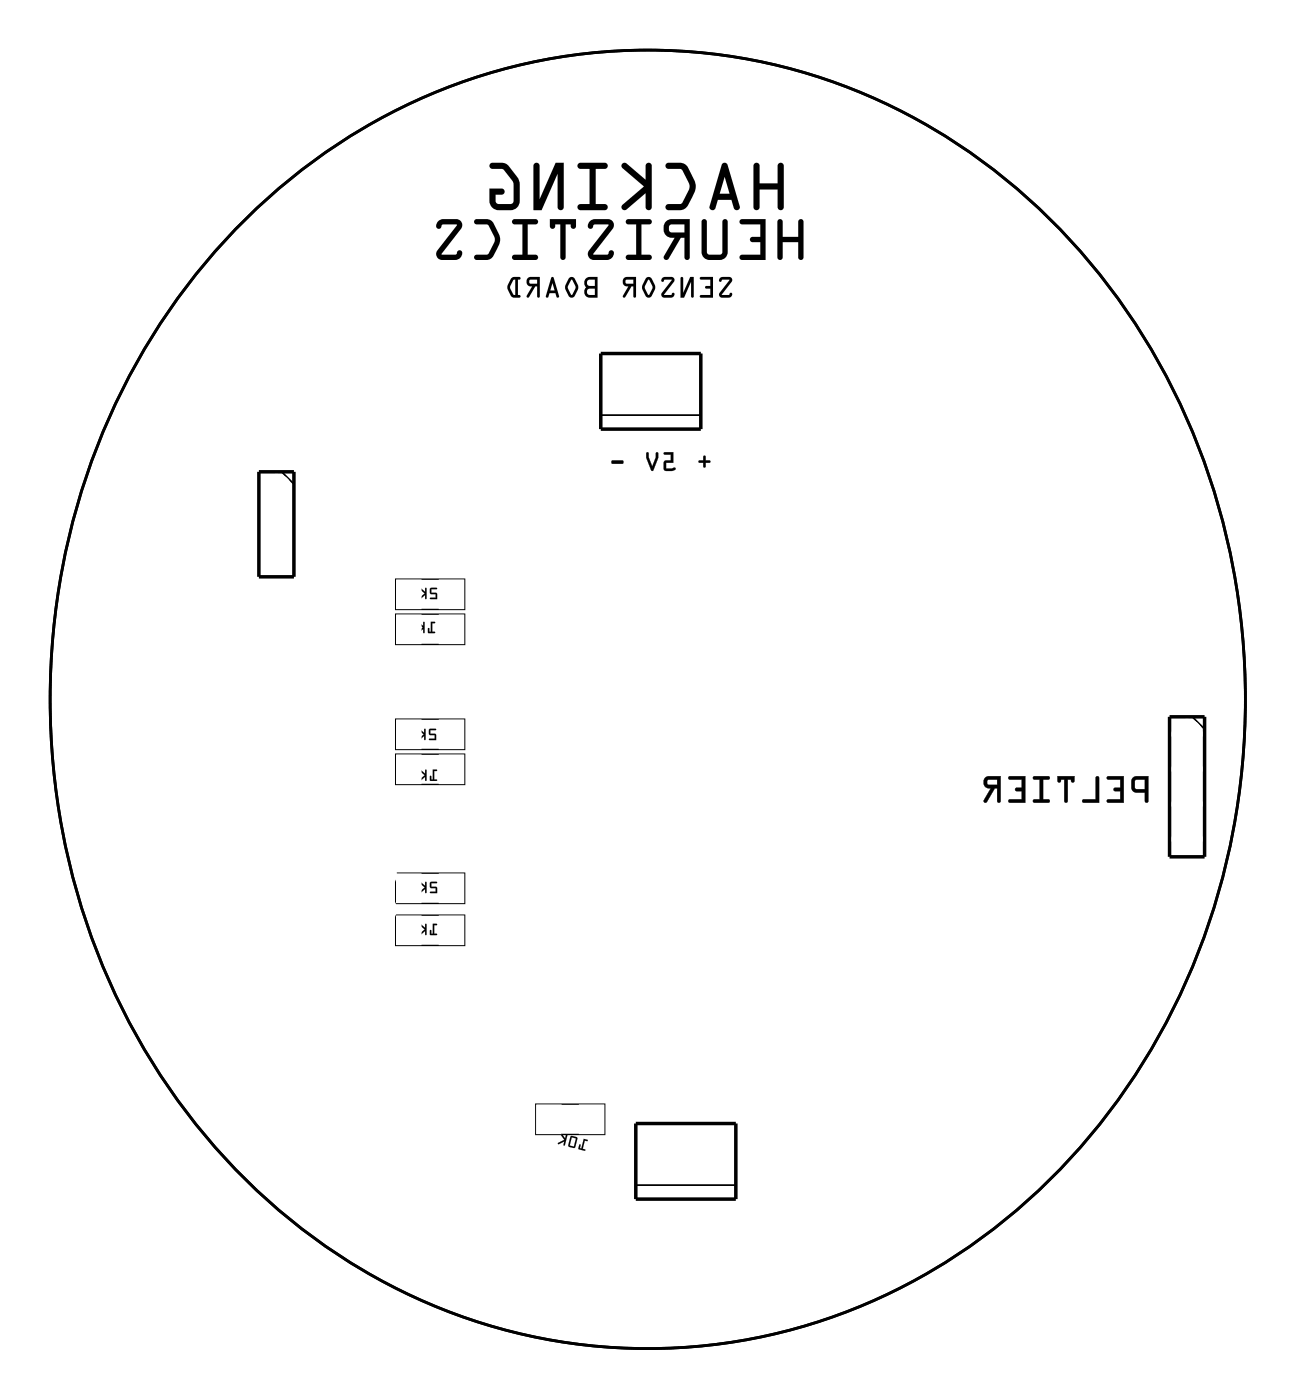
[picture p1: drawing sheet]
<svg xmlns="http://www.w3.org/2000/svg" width="94mm" height="102mm" viewBox="0 0 94 102" stroke-linecap="round" stroke-linejoin="round" font-family="sans-serif">
<path d="M18.4 15.4a40.7 40.7 0 0 1 45.4-8.1 45.8 45.8 0 0 1 24.1 28 50.3 50.3 0 0 1-8.4 46.6 41.9 41.9 0 0 1-32.5 16 41.8 41.8 0 0 1-32.6-16 50.3 50.3 0 0 1-4.8-54.9 46.8 46.8 0 0 1 8.8-11.6z" fill="none" stroke="#000" stroke-width=".2"/>
<g fill="#000">
<path d="M54.7 11.9l-.1 .1v3a.22 .22 0 0 0 .3 .3 .22 .22 0 0 0 .2-.3v-1.2h1.3v1.2a.22 .22 0 0 0 .2 .3 .22 .22 0 0 0 .2-.3v-3a.22 .22 0 0 0-.2-.2 .22 .22 0 0 0-.2 .2v1.3h-1.3v-1.4l-.2-.1zM54.7 11.9l.3-.1 .1 .1v1.4h1.3v-1.3a.22 .22 0 0 1 .2-.2 .22 .22 0 0 1 .2 .2v3a.22 .22 0 0 1-.2 .3 .22 .22 0 0 1-.2-.3v-1.2h-1.3v1.2a.22 .22 0 0 1-.2 .3 .22 .22 0 0 1-.3-.3v-3zM52.4 11.9l-1 3.1a.23 .23 0 0 0 .2 .3 .23 .23 0 0 0 .3-.2l.2-.6h.9l.2 .6a.23 .23 0 0 0 .3 .2 .23 .23 0 0 0 .2-.3l-.9-3-.2-.2zM52.4 11.9l.2-.1 .2 .2 .9 3a.23 .23 0 0 1-.2 .3 .23 .23 0 0 1-.3-.2l-.2-.6h-.9l-.2 .6a.23 .23 0 0 1-.3 .2 .23 .23 0 0 1-.2-.3zM52.6 12.8l.3 1.3h-.7zM52.6 12.8l-.4 1.3h.7zM48.3 11.9v.2l.1 .1 1 .1 .6 1.2-.6 1.3h-.9a.22 .22 0 0 0-.2 .2 .22 .22 0 0 0 .2 .3h.8a1.05 1.05 0 0 0 .9-1 1.25 1.25 0 0 0 .1-1.2l-.4-.9a.66 .66 0 0 0-.6-.4zM48.3 11.9l1-.1a.66 .66 0 0 1 .6 .4l.5 .9 .1 .4-.1 .5-.5 .9a.68 .68 0 0 1-.6 .4h-.8a.22 .22 0 0 1-.2-.3 .22 .22 0 0 1 .2-.2h.9l.6-1.3-.6-1.2-1-.1-.1-.1zM45.1 11.9v.1v.2l1.6 1.3-1.6 1.4a.22 .22 0 0 0 0 .3 .22 .22 0 0 0 .3 0l1.4-1.2v1a.22 .22 0 0 0 .2 .3 .22 .22 0 0 0 .3-.3v-3a.22 .22 0 0 0-.3-.2 .22 .22 0 0 0-.2 .2v1l-1.4-1.1zM45.1 11.9h.3l1.4 1.1v-1a.22 .22 0 0 1 .2-.2 .22 .22 0 0 1 .3 .2v3a.22 .22 0 0 1-.3 .3 .22 .22 0 0 1-.2-.3v-1l-1.4 1.2a.22 .22 0 0 1-.3 0 .22 .22 0 0 1 0-.3l1.6-1.4-1.6-1.3v-.2zM41.9 11.9v.2l.1 .1 .8 .1v2.5h-.7a.22 .22 0 0 0-.2 .2 .22 .22 0 0 0 .2 .3h1.8a.22 .22 0 0 0 .2-.3 .22 .22 0 0 0-.2-.2h-.7v-2.5h.7a.22 .22 0 0 0 .2-.3 .22 .22 0 0 0-.2-.2h-1.8zM41.9 11.9l.2-.1h1.8a.22 .22 0 0 1 .2 .2 .22 .22 0 0 1-.2 .3h-.7v2.5h.7a.22 .22 0 0 1 .2 .2 .22 .22 0 0 1-.2 .3h-1.8a.22 .22 0 0 1-.2-.3 .22 .22 0 0 1 .2-.2h.7v-2.5l-.8-.1-.1-.1zM38.8 11.9l-.1 .1v3.3h.6l1.1-2.7v2.4a.22 .22 0 0 0 .3 .3 .22 .22 0 0 0 .2-.3v-3.2h-.6l-1.2 2.7v-2.5l-.1-.2zM38.7 11.9l.3-.1 .1 .2v2.5l1.2-2.7h.6v3.2a.22 .22 0 0 1-.2 .3 .22 .22 0 0 1-.3-.3v-2.4l-1.1 2.7h-.6v-3.3zM35.6 11.9l-.1 .2 .1 .1 .9 .1 .7 .9v1.4v.1l-.2 .1-1-.1-.1-.6h.5a.22 .22 0 0 0 .2-.2 .22 .22 0 0 0-.2-.2h-.9v.9a.68 .68 0 0 0 .7 .7h.8a.67 .67 0 0 0 .7-.7v-1.4l-.8-1.1-.3-.3h-.9zM35.6 11.9l.1-.1h.9l.3 .3 .8 1.1v1.4a.67 .67 0 0 1-.7 .7h-.8a.68 .68 0 0 1-.7-.7v-.9h.9a.22 .22 0 0 1 .2 .2 .22 .22 0 0 1-.2 .2h-.5l.1 .6 .2 .1 1-.1v-.1v-1.4l-.7-.9-.9-.1-.1-.1z"/>
<path d="M54.7 11.9l-.1 .1v3a.22 .22 0 0 0 .3 .3 .22 .22 0 0 0 .2-.3v-1.2h1.3v1.2a.22 .22 0 0 0 .2 .3 .22 .22 0 0 0 .2-.3v-3a.22 .22 0 0 0-.2-.2 .22 .22 0 0 0-.2 .2v1.3h-1.3v-1.4l-.1-.1zM52.4 11.9l-1 3.1a.23 .23 0 0 0 .2 .3 .23 .23 0 0 0 .3-.2l.2-.6h.9l.2 .6a.23 .23 0 0 0 .3 .2 .23 .23 0 0 0 .2-.3l-.9-3-.2-.2zM52.6 12.8l.3 1.3h-.7zM48.3 11.9v.2l.1 .1 1 .1 .6 1.2-.6 1.3h-.9a.22 .22 0 0 0-.2 .2 .22 .22 0 0 0 .2 .3h.8a1.05 1.05 0 0 0 .9-1 1.25 1.25 0 0 0 .1-1.2l-.4-.9a.66 .66 0 0 0-.6-.4zM45.1 11.9v.1v.2l1.6 1.3-1.6 1.4a.22 .22 0 0 0 0 .3 .22 .22 0 0 0 .3 0l1.4-1.2v1a.22 .22 0 0 0 .2 .3 .22 .22 0 0 0 .3-.3v-3a.22 .22 0 0 0-.3-.2 .22 .22 0 0 0-.2 .2v1l-1.4-1.1zM41.9 11.9v.2l.1 .1 .8 .1v2.5h-.7a.22 .22 0 0 0-.2 .2 .22 .22 0 0 0 .2 .3h1.8a.22 .22 0 0 0 .2-.3 .22 .22 0 0 0-.2-.2h-.7v-2.5h.7a.22 .22 0 0 0 .2-.3 .22 .22 0 0 0-.2-.2h-1.8zM38.8 11.9l-.1 .1v3.3h.6l1.1-2.7v2.4a.22 .22 0 0 0 .3 .3 .22 .22 0 0 0 .2-.3v-3.2h-.6l-1.2 2.7v-2.5l-.1-.2zM35.6 11.9l-.1 .2 .1 .1 .9 .1 .7 .9v1.4v.1l-.2 .1-1-.1-.1-.6h.5a.22 .22 0 0 0 .2-.2 .22 .22 0 0 0-.2-.2h-.9v.9a.68 .68 0 0 0 .7 .7h.8a.67 .67 0 0 0 .7-.7v-1.4l-.8-1.1-.3-.3h-.9z"/>
<path d="M56.4 16v2.7a.19 .19 0 0 0 .2 .2 .19 .19 0 0 0 .2-.2v-1.1h1.1v1.1a.19 .19 0 0 0 .2 .2 .19 .19 0 0 0 .2-.2v-2.6a.19 .19 0 0 0-.2-.2 .19 .19 0 0 0-.2 .2v1.1h-1.1l-.1-1.2-.1-.1zM56.4 16l.2-.1 .1 .1 .1 1.2h1.1v-1.1a.19 .19 0 0 1 .2-.2 .19 .19 0 0 1 .2 .2v2.6a.19 .19 0 0 1-.2 .2 .19 .19 0 0 1-.2-.2v-1.1h-1.1v1.1a.19 .19 0 0 1-.2 .2 .19 .19 0 0 1-.2-.2zM53.7 16l-.1 .2 .1 .1h1.4v.9h-.5a.19 .19 0 0 0-.2 .2 .19 .19 0 0 0 .2 .2h.5v.9h-1.3a.19 .19 0 0 0-.2 .2 .19 .19 0 0 0 .2 .2h1.7v-3zM53.7 16l1.8-.1v3h-1.7a.19 .19 0 0 1-.2-.2 .19 .19 0 0 1 .2-.2h1.3v-.9h-.5a.19 .19 0 0 1-.2-.2 .19 .19 0 0 1 .2-.2h.5v-.9h-1.4l-.1-.1zM50.9 16v2.4l.3 .4 .3 .1 .8-.1 .4-.2 .1-.3v-2.2a.19 .19 0 0 0-.2-.2 .19 .19 0 0 0-.2 .2v2.3l-.2 .1h-.7l-.2-.2-.1-2.3-.1-.1zM50.9 16l.2-.1 .1 .1 .1 2.3 .2 .2h.7l.2-.1v-2.3a.19 .19 0 0 1 .2-.2 .19 .19 0 0 1 .2 .2v2.2l-.1 .3-.4 .2-.8 .1-.3-.1-.3-.4zM48.3 16.1a.7 .7 0 0 0-.1 .8 .7 .7 0 0 0 .7 .4l-.7 1.3a.19 .19 0 0 0 0 .2 .19 .19 0 0 0 .3 0l.9-1.5h.2v1.4a.19 .19 0 0 0 .2 .2 .19 .19 0 0 0 .2-.2v-2.8h-1.3zM48.3 16.1l.4-.2h1.3v2.8a.19 .19 0 0 1-.2 .2 .19 .19 0 0 1-.2-.2v-1.4h-.2l-.9 1.5a.19 .19 0 0 1-.3 0 .19 .19 0 0 1 0-.2l.7-1.3a.7 .7 0 0 1-.7-.4 .7 .7 0 0 1 .1-.8zM48.6 16.3h1v.6h-1l-.1-.2zM48.6 16.3l-.1 .4 .1 .2h1v-.6zM45.4 16v.2l.1 .1h.6v2.2h-.5a.19 .19 0 0 0-.2 .2 .19 .19 0 0 0 .2 .2h1.5a.19 .19 0 0 0 .2-.2 .19 .19 0 0 0-.2-.2h-.6v-2.2h.6a.19 .19 0 0 0 .2-.2 .19 .19 0 0 0-.2-.2zM45.4 16l1.7-.1a.19 .19 0 0 1 .2 .2 .19 .19 0 0 1-.2 .2h-.6v2.2h.6a.19 .19 0 0 1 .2 .2 .19 .19 0 0 1-.2 .2h-1.5a.19 .19 0 0 1-.2-.2 .19 .19 0 0 1 .2-.2h.5v-2.2h-.6l-.1-.1zM42.8 16.1a.35 .35 0 0 0-.1 .5 .23 .23 0 0 0 .2 0 .23 .23 0 0 0 .2-.3h1v.1l-1.4 1.8-.1 .2a.44 .44 0 0 0 .5 .5h.9a.43 .43 0 0 0 .4-.2 .43 .43 0 0 0 0-.5h-.2l-.2 .3-1-.1 1.4-1.8 .1-.3a.43 .43 0 0 0-.4-.4h-1zM42.8 16.1l.3-.2h1a.44 .44 0 0 1 .4 .2 .44 .44 0 0 1-.1 .5l-1.4 1.8h1.1a.22 .22 0 0 1 .2-.2 .22 .22 0 0 1 .2 .2 .52 .52 0 0 1-.5 .5h-.9a.43 .43 0 0 1-.4-.3 .43 .43 0 0 1 0-.4l1.4-1.9h-1a.22 .22 0 0 1-.2 .3 .22 .22 0 0 1-.3-.2zM39.9 15.9v.5a.19 .19 0 0 0 .2 .2 .19 .19 0 0 0 .2-.2v-.1h.3v2.4a.19 .19 0 0 0 .2 .2 .19 .19 0 0 0 .2-.2v-2.4h.4v.1a.19 .19 0 0 0 .2 .2 .19 .19 0 0 0 .2-.2v-.5zM39.9 15.9h1.9v.5a.19 .19 0 0 1-.2 .2 .19 .19 0 0 1-.2-.2v-.1h-.4v2.4a.19 .19 0 0 1-.2 .2 .19 .19 0 0 1-.2-.2v-2.4h-.3v.1a.19 .19 0 0 1-.2 .2 .19 .19 0 0 1-.2-.2zM37.2 16l-.1 .2 .1 .1h.7v2.2h-.6a.19 .19 0 0 0-.2 .2 .19 .19 0 0 0 .2 .2h1.5a.19 .19 0 0 0 .2-.2 .19 .19 0 0 0-.2-.2h-.5v-2.2h.5a.19 .19 0 0 0 .2-.2 .19 .19 0 0 0-.2-.2zM37.2 16l1.6-.1a.19 .19 0 0 1 .2 .2 .19 .19 0 0 1-.2 .2h-.5v2.2h.5a.19 .19 0 0 1 .2 .2 .19 .19 0 0 1-.2 .2h-1.5a.19 .19 0 0 1-.2-.2 .19 .19 0 0 1 .2-.2h.6v-2.2h-.7l-.1-.1zM34.4 16v.2l.1 .1h.9l.5 1.1-.5 1.1h-.8a.19 .19 0 0 0-.2 .2 .19 .19 0 0 0 .2 .2l.8-.1a1.79 1.79 0 0 0 .8-1.2v-.6l-.5-.9-.4-.2zM34.4 16l1-.1 .4 .3a1.7 1.7 0 0 1 .4 1.4l-.4 .9-.2 .3-.3 .1h-.7a.19 .19 0 0 1-.2-.2 .19 .19 0 0 1 .2-.2h.8l.5-1.1-.5-1.1h-.9l-.1-.1zM31.8 16.1a.35 .35 0 0 0-.1 .5 .23 .23 0 0 0 .2 0 .23 .23 0 0 0 .2-.3h1v.1l-1.4 1.8-.1 .2a.44 .44 0 0 0 .5 .5h.9a.43 .43 0 0 0 .4-.2 .43 .43 0 0 0 0-.5h-.2l-.2 .3-1-.1 1.4-1.8 .1-.3a.43 .43 0 0 0-.4-.4h-1zM31.8 16.1l.3-.2h1a.44 .44 0 0 1 .4 .2 .44 .44 0 0 1-.1 .5l-1.4 1.8h1.1a.22 .22 0 0 1 .2-.2 .22 .22 0 0 1 .2 .2 .52 .52 0 0 1-.5 .5h-.9a.43 .43 0 0 1-.4-.3 .43 .43 0 0 1 0-.4l1.4-1.9h-1a.22 .22 0 0 1-.2 .3 .22 .22 0 0 1-.3-.2z"/>
<path d="M56.4 16v2.7a.19 .19 0 0 0 .2 .2 .19 .19 0 0 0 .2-.2v-1.1h1.1v1.1a.19 .19 0 0 0 .2 .2 .19 .19 0 0 0 .2-.2v-2.6a.19 .19 0 0 0-.2-.2 .19 .19 0 0 0-.2 .2v1.1h-1.1l-.1-1.2-.1-.1zM53.7 16l-.1 .2 .1 .1h1.4v.9h-.5a.19 .19 0 0 0-.2 .2 .19 .19 0 0 0 .2 .2h.5v.9h-1.3a.19 .19 0 0 0-.2 .2 .19 .19 0 0 0 .2 .2h1.7v-3zM50.9 16v2.4l.3 .4 .3 .1 .8-.1 .4-.2 .1-.3v-2.2a.19 .19 0 0 0-.2-.2 .19 .19 0 0 0-.2 .2v2.3l-.2 .1h-.7l-.2-.2-.1-2.3-.1-.1zM48.3 16.1a.7 .7 0 0 0-.1 .8 .7 .7 0 0 0 .7 .4l-.7 1.3a.19 .19 0 0 0 0 .2 .19 .19 0 0 0 .3 0l.9-1.5h.2v1.4a.19 .19 0 0 0 .2 .2 .19 .19 0 0 0 .2-.2v-2.8h-1.3zM48.6 16.3h1v.6h-1l-.1-.2zM45.4 16v.2l.1 .1h.6v2.2h-.5a.19 .19 0 0 0-.2 .2 .19 .19 0 0 0 .2 .2h1.5a.19 .19 0 0 0 .2-.2 .19 .19 0 0 0-.2-.2h-.6v-2.2h.6a.19 .19 0 0 0 .2-.2 .19 .19 0 0 0-.2-.2zM42.8 16.1a.35 .35 0 0 0-.1 .5 .23 .23 0 0 0 .2 0 .23 .23 0 0 0 .2-.3h1l-1.4 1.9a.43 .43 0 0 0 0 .4 .43 .43 0 0 0 .4 .3h.9a.43 .43 0 0 0 .4-.2 .43 .43 0 0 0 0-.5h-.2l-.2 .3-1-.1 1.4-1.8 .1-.3a.43 .43 0 0 0-.4-.4h-1zM39.9 15.9v.5a.19 .19 0 0 0 .2 .2 .19 .19 0 0 0 .2-.2v-.1h.3v2.4a.19 .19 0 0 0 .2 .2 .19 .19 0 0 0 .2-.2v-2.4h.4v.1a.19 .19 0 0 0 .2 .2 .19 .19 0 0 0 .2-.2v-.5zM37.2 16l-.1 .2 .1 .1h.7v2.2h-.6a.19 .19 0 0 0-.2 .2 .19 .19 0 0 0 .2 .2h1.5a.19 .19 0 0 0 .2-.2 .19 .19 0 0 0-.2-.2h-.5v-2.2h.5a.19 .19 0 0 0 .2-.2 .19 .19 0 0 0-.2-.2zM34.4 16v.2l.1 .1h.9l.5 1.1-.5 1.1h-.8a.19 .19 0 0 0-.2 .2 .19 .19 0 0 0 .2 .2l.8-.1a1.8 1.8 0 0 0 .8-1.2 1.7 1.7 0 0 0-.4-1.4l-.4-.3zM31.8 16.1a.35 .35 0 0 0-.1 .5 .23 .23 0 0 0 .2 0 .23 .23 0 0 0 .2-.3h1l-1.4 1.9a.43 .43 0 0 0 0 .4 .43 .43 0 0 0 .4 .3h.9a.43 .43 0 0 0 .4-.2 .43 .43 0 0 0 0-.5h-.2l-.2 .3-1-.1 1.4-1.8 .1-.3a.43 .43 0 0 0-.4-.4h-1z"/>
<path d="M50.7 33.4v.2h.3v.3h.1h.1v-.3h.3v-.1v-.1h-.3v-.3h-.1h-.1v.3zM48.2 32.8v.2h.4v.4l-.4 .1-.1 .6 .2 .1h.4a.15 .15 0 0 0 .2 0 .15 .15 0 0 0 0-.3l-.6 .1v-.4h.5v-.8zM46.9 32.8v.4l.3 .9 .2 .1 .3-1v-.3h-.1v.3l-.3 .6-.3-.6v-.3zM44.4 33.4l-.1 .2 .1 .1h.7l.1-.1-.1-.2z"/>
<path d="M50.7 33.4v.2h.3v.2a.1 .1 0 0 0 .1 .1 .1 .1 0 0 0 .1-.1v-.2h.3v-.1v-.1h-.3v-.2a.1 .1 0 0 0-.1-.1 .1 .1 0 0 0-.1 .1v.2zM50.7 33.4h.3v-.3h.1h.1v.3h.3v.1v.1h-.3v.3h-.1h-.1v-.3h-.3zM48.1 32.8l.1 .2h.4v.4l-.4 .1-.1 .6 .2 .1 .6-.1a.1 .1 0 0 0 .1-.1 .1 .1 0 0 0-.1-.1l-.6 .1v-.4h.5v-.8zM48.2 32.9l.6-.1v.8h-.5v.4l.6-.1 .1 .1-.1 .1-.6 .1-.2-.1 .1-.6 .5-.1v-.4h-.5zM46.9 32.8v.4l.4 1 .4-1v-.3a.1 .1 0 0 0-.1-.1 .1 .1 0 0 0-.1 .1l.1 .3-.3 .6-.3-.6v-.3zM46.9 32.9h.1v.3l.3 .7 .3-.7v-.3h.1v.3l-.4 1-.1-.1-.3-.9zM44.4 33.4l-.1 .2 .1 .1h.7l.1-.1-.1-.2zM44.4 33.4h.7l.1 .2-.1 .1h-.7z"/>
<path d="M52.2 20.2l-.1 .2a.14 .14 0 0 0 .2 0 .14 .14 0 0 0 .1-.1h.5l-.7 .9v.3l.1 .1h.5l.2-.1 .1-.2a.14 .14 0 0 0-.2 0 .14 .14 0 0 0-.1 .1h-.5l.8-.9v-.3l-.2-.1zM52.2 20.2l.7-.1 .2 .1v.3l-.8 .9h.6a.11 .11 0 0 1 .1-.2 .1 .1 0 0 1 .1 .1l-.2 .3-.7-.1v-.3l.7-.9h-.6a.1 .1 0 0 1 0 .2 .11 .11 0 0 1-.2-.1zM50.8 20.1v.2h.7v.5h-.3a.1 .1 0 0 0-.1 0 .1 .1 0 0 0 .1 .1h.3v.5h-.7a.1 .1 0 0 0-.1 .1 .1 .1 0 0 0 .1 .1h.9v-1.5zM50.8 20.1h.9v1.5h-.9a.1 .1 0 0 1-.1-.1 .1 .1 0 0 1 .1-.1h.7v-.5h-.3a.1 .1 0 0 1-.1-.1 .1 .1 0 0 1 .1 0h.3v-.5h-.7zM49.4 20.1l-.1 1.5h.3l.5-1.2v1.1a.1 .1 0 0 0 .1 .1 .1 .1 0 0 0 .1-.1v-1.4h-.2l-.6 1.2v-1.1zM49.4 20.1h.1v.1v1.1l.6-1.2h.2v1.4a.1 .1 0 0 1-.1 .1 .1 .1 0 0 1-.1-.1v-1.1l-.5 1.2h-.3zM48 20.2v.2a.14 .14 0 0 0 .1 0 .14 .14 0 0 0 .1-.1h.5l-.7 .9v.3l.1 .1h.6l.1-.1 .1-.2a.14 .14 0 0 0-.1 0 .14 .14 0 0 0-.1 .1h-.6l.8-.9v-.3l-.2-.1zM48 20.2l.7-.1 .2 .1v.3l-.8 .9h.6a.11 .11 0 0 1 .1-.2 .1 .1 0 0 1 .1 .1l-.1 .3-.8-.1v-.3l.7-.9h-.5a.11 .11 0 0 1-.1 .2 .1 .1 0 0 1-.1-.1zM46.9 20.2l-.3 .7 .2 .6a.25 .25 0 0 0 .5 0l.2-.5v-.3l-.3-.5-.2-.1zM46.9 20.2l.1-.1 .2 .1 .3 .5v.3l-.2 .5a.26 .26 0 0 1-.5 0l-.2-.6zM47 20.3l.3 .6-.3 .5-.2-.5zM47 20.3l-.2 .6 .2 .5 .3-.5zM45.3 20.2a.35 .35 0 0 0-.1 .4 .35 .35 0 0 0 .4 .2l-.4 .7a.1 .1 0 0 0 0 .1 .1 .1 0 0 0 .1 0l.5-.8h.1v.7a.1 .1 0 0 0 .1 .1 .1 .1 0 0 0 .1-.1v-1.4h-.6zM45.2 20.2l.3-.1h.6v1.4a.1 .1 0 0 1-.1 .1 .1 .1 0 0 1-.1-.1v-.7h-.1l-.5 .8a.1 .1 0 0 1-.1 0 .1 .1 0 0 1 0-.1l.4-.7a.35 .35 0 0 1-.4-.2 .35 .35 0 0 1 0-.4zM45.4 20.3h.5v.3h-.5zM45.4 20.3v.3h.5v-.3zM42.5 20.2l-.1 .4 .1 .3a.44 .44 0 0 0-.1 .4 .44 .44 0 0 0 .4 .3h.5v-1.5h-.5zM42.5 20.2l.3-.1h.5v1.5h-.5a.43 .43 0 0 1-.4-.3 .43 .43 0 0 1 .1-.5l-.1-.2zM42.6 21l.5-.1v.5h-.5zM42.6 21v.3l.5 .1v-.5zM42.6 20.4l.5-.1v.5l-.5-.1zM42.6 20.4v.3l.5 .1v-.5zM41.3 20.2l-.3 .7 .2 .6a.25 .25 0 0 0 .5 0l.2-.5v-.3l-.3-.5-.1-.1zM41.3 20.2l.2-.1 .1 .1 .3 .5v.3l-.2 .5a.26 .26 0 0 1-.5 0l-.2-.6zM41.4 20.3l.3 .6-.2 .5-.3-.5zM41.4 20.3l-.2 .6 .3 .5 .2-.5zM40 20.1l-.4 1.4 .1 .1 .1-.3h.5l.1 .3h.1v-.1l-.3-1.3zM40 20.1l.2 .1 .3 1.3v.1h-.1l-.1-.3h-.5l-.1 .3-.1-.1zM40.1 20.5l.1 .6h-.3zM40.1 20.5l-.2 .6h.3zM38.3 20.2a.35 .35 0 0 0-.1 .4 .35 .35 0 0 0 .4 .2l-.4 .7a.1 .1 0 0 0 0 .1 .1 .1 0 0 0 .2 0l.4-.8h.2v.7a.1 .1 0 0 0 0 .1 .1 .1 0 0 0 .1-.1v-1.4h-.6zM38.3 20.2l.2-.1h.6v1.4a.1 .1 0 0 1-.1 .1 .1 .1 0 0 1 0-.1v-.7h-.2l-.4 .8a.1 .1 0 0 1-.2 0 .1 .1 0 0 1 0-.1l.4-.7a.35 .35 0 0 1-.4-.2 .35 .35 0 0 1 .1-.4zM38.4 20.3h.6v.3h-.6zM38.4 20.3v.3h.6v-.3zM37.1 20.2l-.3 .6v.2l.3 .6h.6a.1 .1 0 0 0 .1-.1 .1 .1 0 0 0-.1-.1h-.1v-1.1h.1a.1 .1 0 0 0 .1-.1 .1 .1 0 0 0-.1-.1h-.5zM37.1 20.2l.1-.1h.5a.1 .1 0 0 1 .1 .1 .1 .1 0 0 1-.1 .1h-.1v1.1h.1a.1 .1 0 0 1 .1 .1 .1 .1 0 0 1-.1 .1h-.6l-.3-.6v-.2zM37.2 20.3h.2v1.1h-.2l-.2-.5zM37.2 20.3l-.2 .6 .2 .5h.2v-1.1z"/>
<path d="M52.2 20.2l-.1 .2a.14 .14 0 0 0 .2 0 .14 .14 0 0 0 .1-.1h.5l-.7 .9v.3l.1 .1h.5l.2-.1 .1-.2a.14 .14 0 0 0-.2 0 .14 .14 0 0 0-.1 .1h-.5l.8-.9v-.3l-.2-.1zM50.8 20.1v.2h.7v.5h-.3a.1 .1 0 0 0-.1 0 .1 .1 0 0 0 .1 .1h.3v.5h-.7a.1 .1 0 0 0-.1 .1 .1 .1 0 0 0 .1 .1h.9v-1.5zM49.4 20.1l-.1 1.5h.3l.5-1.2v1.1a.1 .1 0 0 0 .1 .1 .1 .1 0 0 0 .1-.1v-1.4h-.2l-.6 1.2v-1.1v-.1zM48 20.2v.2a.14 .14 0 0 0 .1 0 .14 .14 0 0 0 .1-.1h.5l-.7 .9v.3l.1 .1h.6l.1-.1 .1-.2a.14 .14 0 0 0-.1 0 .14 .14 0 0 0-.1 .1h-.6l.8-.9v-.3l-.2-.1zM46.9 20.2l-.3 .7 .2 .6a.25 .25 0 0 0 .5 0l.2-.5v-.3l-.3-.5-.2-.1zM47 20.3l.3 .6-.3 .5-.2-.5zM45.2 20.2a.35 .35 0 0 0 0 .4 .35 .35 0 0 0 .4 .2l-.4 .7a.1 .1 0 0 0 0 .1 .1 .1 0 0 0 .1 0l.5-.8h.1v.7a.1 .1 0 0 0 .1 .1 .1 .1 0 0 0 .1-.1v-1.4h-.6zM45.4 20.3h.5v.3h-.5zM42.5 20.2l-.1 .4 .1 .3-.1 .3a.4 .4 0 0 0 .4 .4h.5v-1.5h-.5zM42.6 21l.5-.1v.5l-.5-.1zM42.6 20.4l.5-.1v.5l-.5-.1zM41.3 20.2l-.3 .7 .2 .6a.25 .25 0 0 0 .5 0l.2-.5v-.3l-.3-.5-.1-.1zM41.4 20.3l.3 .6-.2 .5-.3-.5zM40 20.1l-.4 1.4 .1 .1 .1-.3h.5l.1 .3h.1v-.1l-.3-1.3zM40.1 20.5l.1 .6h-.3zM38.3 20.2a.35 .35 0 0 0-.1 .4 .35 .35 0 0 0 .4 .2l-.4 .7a.1 .1 0 0 0 0 .1 .1 .1 0 0 0 .2 0l.4-.8h.2v.7a.1 .1 0 0 0 0 .1 .1 .1 0 0 0 .1-.1v-1.4h-.6zM38.4 20.3h.6v.3h-.6zM37.1 20.2a.89 .89 0 0 0 0 1.3l.1 .1h.5a.1 .1 0 0 0 .1-.1 .1 .1 0 0 0-.1-.1h-.1v-1.1h.1a.1 .1 0 0 0 .1-.1 .1 .1 0 0 0-.1-.1h-.5zM37.2 20.3h.2v1.1h-.2l-.2-.5z"/>
<path d="M31.2 45.1v.7h-.1v-.2l-.1 .3h.5v-.1h-.2v-.6h.3zM30.3 45.1l.4 .4-.4 .4h.1l.3-.2v.2h.1v-.7h-.1v.2z"/>
<path d="M31.2 45.1v.7h-.1v-.2l-.1 .3h.5v-.1h-.2v-.6h.2h.1zM31.2 45.1l.3 .1h-.2v.6l.2 .1h-.5l.1-.3v.2h.1zM30.3 45.1l.4 .4-.4 .4h.1l.3-.2v.2h.1v-.7h-.1v.2zM30.3 45.1l.4 .3v-.2h.1v.7l-.1-.3-.3 .3h-.1l.4-.4z"/>
<path d="M31.1 52.9v.4l.4 .1v.2h-.3l-.1 .1h.5v-.4l-.4-.1v-.2h.4v-.1zM30.4 52.9l.3 .4-.4 .4h.1l.4-.3v.3l.1-.8h-.1v.3z"/>
<path d="M31.1 52.9v.4l.4 .1v.2h-.3l-.1 .1h.5v-.4l-.4-.1v-.2h.4v-.1zM31.1 52.9h.5l-.4 .1v.2l.4 .1v.4h-.5l.4-.1v-.3h-.4zM30.3 52.9l.4 .4-.4 .4h.1l.4-.3v.3l.1-.8h-.1v.3zM30.4 52.9l.4 .3v-.3h.1l-.1 .8v-.3l-.4 .3h-.1l.4-.4z"/>
<path d="M31.4 55.8v.8h-.1l-.1-.3v.3l.5 .1v-.1h-.2v-.6l.2-.1zM30.4 55.9l.4 .4-.4 .3 .1 .1 .3-.3v.2l.1 .1v-.8h-.1v.2z"/>
<path d="M31.2 42.7v.4h.4v.3h-.4l.5 .1v-.5h-.4v-.2h.3l.1-.1zM30.4 42.7l.4 .4-.4 .3 .1 .1 .3-.3v.2l.1 .1v-.8h-.1v.3z"/>
<path d="M31.4 55.8v.8h-.1v-.3h-.1v.3l.5 .1v-.1h-.2v-.6h.2v-.1zM31.4 55.8l.3 .1h-.2v.7h.2v.1l-.5-.1v-.3l.1 .3h.1zM30.4 55.9l.4 .4-.4 .3 .1 .1 .3-.3v.2l.1 .1v-.8h-.1v.2zM30.4 55.9l.4 .3v-.3h.1v.8l-.1-.3-.3 .3-.1-.1 .4-.3z"/>
<path d="M31.2 42.7v.4h.4v.3h-.4l.5 .1v-.5h-.4v-.2h.3l.1-.1zM31.2 42.7h.5l-.4 .1v.2h.4v.5l-.5-.1h.4v-.3h-.4zM30.4 42.7l.4 .4-.4 .3 .1 .1 .3-.3v.2l.1 .1v-.8h-.1v.3zM30.4 42.7l.4 .3v-.3h.1v.8l-.1-.3-.3 .3-.1-.1 .4-.3z"/>
<path d="M82.2 56.4a.78 .78 0 0 0 .1 1.1h.7v.6a.14 .14 0 0 0 .2 .2 .12 .12 0 0 0 .1-.2v-1.8h-.9zM82.3 56.6h.7v.7l-.7-.1zM80.3 56.4v.2h.9v.6h-.3a.12 .12 0 0 0-.1 .1 .12 .12 0 0 0 .1 .1h.3v.6h-.8a.12 .12 0 0 0-.1 .1 .12 .12 0 0 0 .1 .2h1.1v-2zM79.5 56.4v1.6h-.9a.12 .12 0 0 0-.1 .1 .12 .12 0 0 0 .1 .2h1.1v-1.8l-.1-.2zM76.7 56.3v.4a.12 .12 0 0 0 .1 .1 .12 .12 0 0 0 .1-.1v-.1h.3v1.5a.12 .12 0 0 0 .1 .2 .12 .12 0 0 0 .1-.2v-1.5h.3v.1a.12 .12 0 0 0 .1 .1 .12 .12 0 0 0 .1-.1v-.4zM74.9 56.4l.1 .2h.4v1.4h-.4a.12 .12 0 0 0-.1 .1 .12 .12 0 0 0 .1 .2h1a.12 .12 0 0 0 .1-.2 .12 .12 0 0 0-.1-.1h-.4v-1.4h.4a.12 .12 0 0 0 .1-.1 .12 .12 0 0 0-.1-.2zM73.2 56.4v.2h.9v.6h-.4a.12 .12 0 0 0-.1 .1 .12 .12 0 0 0 .1 .1h.4v.6h-.9a.12 .12 0 0 0-.1 .1 .12 .12 0 0 0 .1 .2h1.1v-2zM71.4 56.4a.45 .45 0 0 0 0 .6 .45 .45 0 0 0 .5 .2l-.5 .9a.13 .13 0 0 0 0 .1 .13 .13 0 0 0 .2 0l.5-1h.2v.9a.12 .12 0 0 0 .1 .2 .14 .14 0 0 0 .2-.2v-1.8h-.9zM71.6 56.6h.7v.4l-.6-.1-.1-.1z"/>
<path d="M82.1 56.4a.79 .79 0 0 0 .2 1.1h.7v.6a.14 .14 0 0 0 .2 .2 .14 .14 0 0 0 .1-.2v-1.8h-.9zM82.2 56.4l.2-.1h.9v1.8a.11 .11 0 0 1-.1 .1 .11 .11 0 0 1-.2-.1v-.6h-.6a.37 .37 0 0 1-.3-.4v-.4zM82.3 56.6h.7v.7l-.7-.1zM82.3 56.6v.6l.7 .1v-.7zM80.3 56.4v.2h.9v.6h-.3a.14 .14 0 0 0-.2 .1 .14 .14 0 0 0 .2 .1h.3v.6h-.8a.14 .14 0 0 0-.2 .1 .14 .14 0 0 0 .2 .2h1.1v-2zM80.3 56.4l1.2-.1v2l-1.1-.1a.11 .11 0 0 1-.1-.1 .11 .11 0 0 1 .1-.1h.9v-.6h-.4a.11 .11 0 0 1-.1-.1 .11 .11 0 0 1 .1-.1h.4v-.6h-1zM79.5 56.4v1.6h-.9a.14 .14 0 0 0-.1 .1 .14 .14 0 0 0 .1 .2h1.1v-1.8l-.1-.2zM79.5 56.4h.1l.1 .1v1.8l-1.1-.1a.11 .11 0 0 1-.1-.1 .11 .11 0 0 1 .1-.1h.9zM76.7 56.3v.4a.14 .14 0 0 0 .2 .1 .14 .14 0 0 0 0-.2h.3v1.5a.14 .14 0 0 0 .1 .2 .14 .14 0 0 0 .1-.2v-1.5h.3a.14 .14 0 0 0 0 .2 .14 .14 0 0 0 .2-.1v-.4zM76.7 56.3h1.2v.4a.11 .11 0 0 1-.1 .1 .11 .11 0 0 1-.1-.1v-.1h-.3v1.5a.11 .11 0 0 1-.1 .1 .11 .11 0 0 1-.1-.1v-1.5h-.3v.1a.11 .11 0 0 1-.1 .1 .11 .11 0 0 1-.1-.1zM74.9 56.4l.1 .2h.4v1.4h-.4a.14 .14 0 0 0-.1 .1 .14 .14 0 0 0 .1 .2h1a.14 .14 0 0 0 .1-.2 .14 .14 0 0 0-.1-.1h-.4v-1.4h.4a.14 .14 0 0 0 .1-.1 .14 .14 0 0 0-.1-.2zM74.9 56.4l1.1-.1a.11 .11 0 0 1 .1 .2 .11 .11 0 0 1-.1 .1h-.4v1.4h.4a.11 .11 0 0 1 .1 .1 .11 .11 0 0 1-.1 .1h-1a.11 .11 0 0 1-.1-.1 .11 .11 0 0 1 .1-.1h.4v-1.4h-.4zM73.1 56.4l.1 .2h.9v.6h-.4a.14 .14 0 0 0-.1 .1 .14 .14 0 0 0 .1 .1h.4v.6h-.9a.14 .14 0 0 0-.1 .1 .14 .14 0 0 0 .1 .2h1.2v-2zM73.2 56.4l1.1-.1v2l-1.1-.1a.11 .11 0 0 1-.1-.1 .11 .11 0 0 1 .1-.1h.9v-.6h-.4a.11 .11 0 0 1-.1-.1 .11 .11 0 0 1 .1-.1h.4v-.6h-.9zM71.4 56.4a.46 .46 0 0 0-.1 .6 .46 .46 0 0 0 .6 .2l-.6 .9a.14 .14 0 0 0 .1 .2 .14 .14 0 0 0 .2-.1l.5-1h.2v.9a.14 .14 0 0 0 .1 .2 .14 .14 0 0 0 .2-.2v-1.8h-.9zM71.5 56.4l.2-.1h.9v1.8a.11 .11 0 0 1-.2 .1 .11 .11 0 0 1-.1-.1v-.9h-.2l-.5 1a.13 .13 0 0 1-.2 0 .13 .13 0 0 1 0-.1l.5-.9a.44 .44 0 0 1-.5-.2 .44 .44 0 0 1 .1-.6zM71.6 56.6h.7v.4l-.6-.1zM71.6 56.6v.2l.1 .2h.6v-.4z"/>
<path d="M18.3 15.4a40.7 40.7 0 0 1 45.5-8.1 45.8 45.8 0 0 1 24.1 28 50.3 50.3 0 0 1-8.4 46.6 41.9 41.9 0 0 1-32.5 16 41.8 41.8 0 0 1-32.6-16 50.4 50.4 0 0 1-4.9-54.9 46.8 46.8 0 0 1 8.8-11.6zM18.4 15.4a49.2 49.2 0 0 0-14.4 41.7 47.4 47.4 0 0 0 21.1 34.3 40.5 40.5 0 0 0 48.4-3.4 48.6 48.6 0 0 0 16.8-37.2 48.6 48.6 0 0 0-16.8-37.3 40.6 40.6 0 0 0-53 0z"/>
<path d="M31.4 67v.8h-.1l-.1-.3v.3l.5 .1v-.1h-.2v-.7h.2zM30.4 67.1l.4 .4-.4 .3 .1 .1 .3-.3v.2l.1 .1v-.8h-.1v.2z"/>
<path d="M31.2 64v.4l.4 .1v.2h-.4v.1h.5v-.4h-.4v-.3h.3l.1-.1zM30.4 64l.4 .4-.4 .4h.1l.3-.3v.3h.1v-.8h-.1v.3z"/>
<path d="M31.4 67v.8h-.1v-.3h-.1v.3l.5 .1v-.1h-.2v-.7h.2zM31.4 67l.3 .1h-.2v.7h.2v.1l-.5-.1v-.3l.1 .3h.1zM30.4 67.1l.4 .4-.4 .3 .1 .1 .3-.3v.2l.1 .1v-.8h-.1v.2zM30.4 67.1l.4 .2v-.2h.1v.8l-.1-.3-.3 .3-.1-.1 .4-.3z"/>
<path d="M31.2 64v.4l.4 .1v.2h-.4v.1h.5v-.4h-.4v-.3h.3l.1-.1zM31.2 64h.5l-.4 .1v.3h.4v.4h-.5l.4-.1v-.2l-.4-.1zM30.4 64l.4 .4-.4 .4h.1l.3-.3v.3h.1v-.8h-.1v.3zM30.4 64l.4 .3v-.3h.1v.8l-.1-.3-.3 .3h-.1l.4-.4z"/>
<path d="M42.3 82.6l-.1 .7h-.1l-.1-.3-.1 .4 .5 .1v-.1h-.1l.1-.6h.2zM41.4 82.5l-.2 .6 .4 .2 .3-.7-.1-.1zM41.5 82.5l.3 .1-.2 .6-.3-.1zM40.6 82.3l.3 .4-.4 .3 .4-.2v.3l.2-.7h-.1v.2l-.3-.3z"/>
<path d="M42.3 82.6l-.1 .7h-.1v-.2l-.1-.1-.1 .4 .5 .1v-.1h-.1l.1-.6h.2zM42.3 82.6l.3 .2h-.2l-.1 .6h.1v.1l-.5-.1 .2-.4-.1 .3 .2 .1zM41.4 82.5l-.2 .6 .4 .2 .1-.1 .2-.6-.1-.1zM41.4 82.5l.1-.1 .4 .2-.3 .7-.4-.2zM41.5 82.5l.3 .1-.2 .6-.3-.1zM41.5 82.5l-.2 .6 .3 .1 .2-.6zM40.6 82.3l.3 .4-.5 .3h.1l.4-.2v.3l.2-.7h-.1v.2l-.3-.3zM40.6 82.3h.1l.3 .3 .1-.2-.2 .7v-.3l-.4 .2 .4-.3z"/>
</g>
<path d="M18.8 34.2h2.5v7.7h-2.5zM43.6 25.7h7.2v5.4h-7.2zM84.8 52h2.6v10.2h-2.6zM46.1 81.5h7.3v5.5h-7.3z" fill="none" stroke="#000" stroke-width=".25"/>
<path d="M20.4 34.2l.9 .9M43.6 30.1h7.2M86.5 52l.9 .9M46.1 86h7.3" fill="none" stroke="#000" stroke-width=".13"/>
<path d="M28.7 54.7h5v2.2h-5zM28.7 52.2h5v2.2h-5zM28.7 44.6h5v2.2h-5zM28.7 42h5v2.2h-5zM28.7 66.4h5v2.2h-5zM28.7 63.4h5v2.2h-5zM38.9 80.1h5v2.2h-5z" fill="none" stroke="#000" stroke-width=".1"/>
<circle cx="61.8" cy="83.8" r=".69" fill="#fff"/>
<circle cx="61.8" cy="83.8" r=".69" fill="none" stroke="#fff" stroke-width=".75" stroke-linecap="butt"/>
<circle cx="61.8" cy="81.2" r=".69" fill="#fff"/>
<circle cx="61.8" cy="81.2" r=".69" fill="none" stroke="#fff" stroke-width=".75" stroke-linecap="butt"/>
<circle cx="61.8" cy="78.7" r=".69" fill="#fff"/>
<circle cx="61.8" cy="78.7" r=".69" fill="none" stroke="#fff" stroke-width=".75" stroke-linecap="butt"/>
<circle cx="61.8" cy="76.1" r=".69" fill="#fff"/>
<circle cx="61.8" cy="76.1" r=".69" fill="none" stroke="#fff" stroke-width=".75" stroke-linecap="butt"/>
<circle cx="61.8" cy="73.6" r=".69" fill="#fff"/>
<circle cx="61.8" cy="73.6" r=".69" fill="none" stroke="#fff" stroke-width=".75" stroke-linecap="butt"/>
<circle cx="61.8" cy="71.1" r=".69" fill="#fff"/>
<circle cx="61.8" cy="71.1" r=".69" fill="none" stroke="#fff" stroke-width=".75" stroke-linecap="butt"/>
<circle cx="61.8" cy="68.5" r=".69" fill="#fff"/>
<circle cx="61.8" cy="68.5" r=".69" fill="none" stroke="#fff" stroke-width=".75" stroke-linecap="butt"/>
<circle cx="61.8" cy="66" r=".69" fill="#fff"/>
<circle cx="61.8" cy="66" r=".69" fill="none" stroke="#fff" stroke-width=".75" stroke-linecap="butt"/>
<circle cx="61.8" cy="63.4" r=".69" fill="#fff"/>
<circle cx="61.8" cy="63.4" r=".69" fill="none" stroke="#fff" stroke-width=".75" stroke-linecap="butt"/>
<circle cx="61.8" cy="60.9" r=".69" fill="#fff"/>
<circle cx="61.8" cy="60.9" r=".69" fill="none" stroke="#fff" stroke-width=".75" stroke-linecap="butt"/>
<circle cx="61.8" cy="58.3" r=".69" fill="#fff"/>
<circle cx="61.8" cy="58.3" r=".69" fill="none" stroke="#fff" stroke-width=".75" stroke-linecap="butt"/>
<circle cx="61.8" cy="55.8" r=".69" fill="#fff"/>
<circle cx="61.8" cy="55.8" r=".69" fill="none" stroke="#fff" stroke-width=".75" stroke-linecap="butt"/>
<circle cx="61.8" cy="53.3" r=".69" fill="#fff"/>
<circle cx="61.8" cy="53.3" r=".69" fill="none" stroke="#fff" stroke-width=".75" stroke-linecap="butt"/>
<circle cx="61.8" cy="50.7" r=".69" fill="#fff"/>
<circle cx="61.8" cy="50.7" r=".69" fill="none" stroke="#fff" stroke-width=".75" stroke-linecap="butt"/>
<circle cx="61.8" cy="48.2" r=".69" fill="#fff"/>
<circle cx="61.8" cy="48.2" r=".69" fill="none" stroke="#fff" stroke-width=".75" stroke-linecap="butt"/>
<circle cx="36.4" cy="83.8" r=".69" fill="#fff"/>
<circle cx="36.4" cy="83.8" r=".69" fill="none" stroke="#fff" stroke-width=".75" stroke-linecap="butt"/>
<circle cx="36.4" cy="81.2" r=".69" fill="#fff"/>
<circle cx="36.4" cy="81.2" r=".69" fill="none" stroke="#fff" stroke-width=".75" stroke-linecap="butt"/>
<circle cx="36.4" cy="78.7" r=".69" fill="#fff"/>
<circle cx="36.4" cy="78.7" r=".69" fill="none" stroke="#fff" stroke-width=".75" stroke-linecap="butt"/>
<circle cx="36.4" cy="76.1" r=".69" fill="#fff"/>
<circle cx="36.4" cy="76.1" r=".69" fill="none" stroke="#fff" stroke-width=".75" stroke-linecap="butt"/>
<circle cx="36.4" cy="73.6" r=".69" fill="#fff"/>
<circle cx="36.4" cy="73.6" r=".69" fill="none" stroke="#fff" stroke-width=".75" stroke-linecap="butt"/>
<circle cx="36.4" cy="71.1" r=".69" fill="#fff"/>
<circle cx="36.4" cy="71.1" r=".69" fill="none" stroke="#fff" stroke-width=".75" stroke-linecap="butt"/>
<circle cx="36.4" cy="68.5" r=".69" fill="#fff"/>
<circle cx="36.4" cy="68.5" r=".69" fill="none" stroke="#fff" stroke-width=".75" stroke-linecap="butt"/>
<circle cx="36.4" cy="66" r=".69" fill="#fff"/>
<circle cx="36.4" cy="66" r=".69" fill="none" stroke="#fff" stroke-width=".75" stroke-linecap="butt"/>
<circle cx="36.4" cy="63.4" r=".69" fill="#fff"/>
<circle cx="36.4" cy="63.4" r=".69" fill="none" stroke="#fff" stroke-width=".75" stroke-linecap="butt"/>
<circle cx="36.4" cy="60.9" r=".69" fill="#fff"/>
<circle cx="36.4" cy="60.9" r=".69" fill="none" stroke="#fff" stroke-width=".75" stroke-linecap="butt"/>
<circle cx="36.4" cy="58.3" r=".69" fill="#fff"/>
<circle cx="36.4" cy="58.3" r=".69" fill="none" stroke="#fff" stroke-width=".75" stroke-linecap="butt"/>
<circle cx="36.4" cy="55.8" r=".69" fill="#fff"/>
<circle cx="36.4" cy="55.8" r=".69" fill="none" stroke="#fff" stroke-width=".75" stroke-linecap="butt"/>
<circle cx="36.4" cy="53.3" r=".69" fill="#fff"/>
<circle cx="36.4" cy="53.3" r=".69" fill="none" stroke="#fff" stroke-width=".75" stroke-linecap="butt"/>
<circle cx="36.4" cy="50.7" r=".69" fill="#fff"/>
<circle cx="36.4" cy="50.7" r=".69" fill="none" stroke="#fff" stroke-width=".75" stroke-linecap="butt"/>
<circle cx="36.4" cy="48.2" r=".69" fill="#fff"/>
<circle cx="36.4" cy="48.2" r=".69" fill="none" stroke="#fff" stroke-width=".75" stroke-linecap="butt"/>
<path d="M50.9 37.3h1.5v1.5h-1.5z" fill="#fff"/>
<path d="M50.9 37.3h1.5v1.5h-1.5z" fill="none" stroke="#fff" stroke-width=".76" stroke-linecap="butt"/>
<circle cx="51.7" cy="38.1" r=".74" fill="#fff"/>
<circle cx="51.7" cy="38.1" r=".74" fill="none" stroke="#fff" stroke-width=".76" stroke-linecap="butt"/>
<circle cx="49.1" cy="38.1" r=".74" fill="#fff"/>
<circle cx="49.1" cy="38.1" r=".74" fill="none" stroke="#fff" stroke-width=".76" stroke-linecap="butt"/>
<circle cx="46.6" cy="38.1" r=".74" fill="#fff"/>
<circle cx="46.6" cy="38.1" r=".74" fill="none" stroke="#fff" stroke-width=".76" stroke-linecap="butt"/>
<circle cx="44" cy="38.1" r=".74" fill="#fff"/>
<circle cx="44" cy="38.1" r=".74" fill="none" stroke="#fff" stroke-width=".76" stroke-linecap="butt"/>
<circle cx="65.8" cy="50.8" r=".74" fill="#fff"/>
<circle cx="65.8" cy="50.8" r=".74" fill="none" stroke="#fff" stroke-width=".76" stroke-linecap="butt"/>
<circle cx="65.8" cy="53.3" r=".74" fill="#fff"/>
<circle cx="65.8" cy="53.3" r=".74" fill="none" stroke="#fff" stroke-width=".76" stroke-linecap="butt"/>
<circle cx="65.8" cy="55.8" r=".74" fill="#fff"/>
<circle cx="65.8" cy="55.8" r=".74" fill="none" stroke="#fff" stroke-width=".76" stroke-linecap="butt"/>
<circle cx="65.8" cy="58.4" r=".74" fill="#fff"/>
<circle cx="65.8" cy="58.4" r=".74" fill="none" stroke="#fff" stroke-width=".76" stroke-linecap="butt"/>
<circle cx="65.8" cy="60.9" r=".74" fill="#fff"/>
<circle cx="65.8" cy="60.9" r=".74" fill="none" stroke="#fff" stroke-width=".76" stroke-linecap="butt"/>
<circle cx="65.8" cy="63.5" r=".74" fill="#fff"/>
<circle cx="65.8" cy="63.5" r=".74" fill="none" stroke="#fff" stroke-width=".76" stroke-linecap="butt"/>
<path d="M44.6 27.1h1.6v1.6h-1.6z" fill="#fff"/>
<path d="M44.6 27.1h1.6v1.6h-1.6z" fill="none" stroke="#fff" stroke-width=".76" stroke-linecap="butt"/>
<circle cx="45.4" cy="27.9" r=".8" fill="#fff"/>
<circle cx="45.4" cy="27.9" r=".8" fill="none" stroke="#fff" stroke-width=".76" stroke-linecap="butt"/>
<circle cx="48.9" cy="27.9" r=".8" fill="#fff"/>
<circle cx="48.9" cy="27.9" r=".8" fill="none" stroke="#fff" stroke-width=".76" stroke-linecap="butt"/>
<path d="M44.6 27.1h1.6v1.6h-1.6z" fill="#fff"/>
<path d="M44.6 27.1h1.6v1.6h-1.6z" fill="none" stroke="#fff" stroke-width=".76" stroke-linecap="butt"/>
<circle cx="45.4" cy="27.9" r=".8" fill="#fff"/>
<circle cx="45.4" cy="27.9" r=".8" fill="none" stroke="#fff" stroke-width=".76" stroke-linecap="butt"/>
<circle cx="48.9" cy="27.9" r=".8" fill="#fff"/>
<circle cx="48.9" cy="27.9" r=".8" fill="none" stroke="#fff" stroke-width=".76" stroke-linecap="butt"/>
<path d="M45.2 6.8h1.6v1.6h-1.6z" fill="#fff"/>
<path d="M45.2 6.8h1.6v1.6h-1.6z" fill="none" stroke="#fff" stroke-width=".76" stroke-linecap="butt"/>
<circle cx="46" cy="7.6" r=".8" fill="#fff"/>
<circle cx="46" cy="7.6" r=".8" fill="none" stroke="#fff" stroke-width=".76" stroke-linecap="butt"/>
<circle cx="49.5" cy="7.6" r=".8" fill="#fff"/>
<circle cx="49.5" cy="7.6" r=".8" fill="none" stroke="#fff" stroke-width=".76" stroke-linecap="butt"/>
<path d="M47.2 83h1.5v1.5h-1.5z" fill="#fff"/>
<path d="M47.2 83h1.5v1.5h-1.5z" fill="none" stroke="#fff" stroke-width=".76" stroke-linecap="butt"/>
<circle cx="48" cy="83.8" r=".76" fill="#fff"/>
<circle cx="48" cy="83.8" r=".76" fill="none" stroke="#fff" stroke-width=".76" stroke-linecap="butt"/>
<circle cx="51.5" cy="83.8" r=".76" fill="#fff"/>
<circle cx="51.5" cy="83.8" r=".76" fill="none" stroke="#fff" stroke-width=".76" stroke-linecap="butt"/>
<path d="M47.2 83h1.5v1.5h-1.5z" fill="#fff"/>
<path d="M47.2 83h1.5v1.5h-1.5z" fill="none" stroke="#fff" stroke-width=".76" stroke-linecap="butt"/>
<circle cx="48" cy="83.8" r=".76" fill="#fff"/>
<circle cx="48" cy="83.8" r=".76" fill="none" stroke="#fff" stroke-width=".76" stroke-linecap="butt"/>
<circle cx="51.5" cy="83.8" r=".76" fill="#fff"/>
<circle cx="51.5" cy="83.8" r=".76" fill="none" stroke="#fff" stroke-width=".76" stroke-linecap="butt"/>
<circle cx="70.8" cy="17.7" r=".72" fill="#fff"/>
<circle cx="70.8" cy="17.7" r=".72" fill="none" stroke="#fff" stroke-width=".69" stroke-linecap="butt"/>
<circle cx="72.2" cy="20.1" r=".72" fill="#fff"/>
<circle cx="72.2" cy="20.1" r=".72" fill="none" stroke="#fff" stroke-width=".69" stroke-linecap="butt"/>
<circle cx="73.6" cy="22.4" r=".72" fill="#fff"/>
<circle cx="73.6" cy="22.4" r=".72" fill="none" stroke="#fff" stroke-width=".69" stroke-linecap="butt"/>
<path d="M31.9 66.6h1.6v1.9h-1.6z" fill="#fff"/>
<path d="M31.9 66.6h1.6v1.9h-1.6z" fill="none" stroke="#fff" stroke-width=".25"/>
<path d="M28.8 66.6h1.6v1.9h-1.6z" fill="#fff"/>
<path d="M28.8 66.6h1.6v1.9h-1.6z" fill="none" stroke="#fff" stroke-width=".25"/>
<path d="M31.9 54.9h1.6v1.9h-1.6z" fill="#fff"/>
<path d="M31.9 54.9h1.6v1.9h-1.6z" fill="none" stroke="#fff" stroke-width=".25"/>
<path d="M28.8 54.9h1.6v1.9h-1.6z" fill="#fff"/>
<path d="M28.8 54.9h1.6v1.9h-1.6z" fill="none" stroke="#fff" stroke-width=".25"/>
<path d="M31.9 52.3h1.6v1.9h-1.6z" fill="#fff"/>
<path d="M31.9 52.3h1.6v1.9h-1.6z" fill="none" stroke="#fff" stroke-width=".25"/>
<path d="M28.8 52.3h1.6v1.9h-1.6z" fill="#fff"/>
<path d="M28.8 52.3h1.6v1.9h-1.6z" fill="none" stroke="#fff" stroke-width=".25"/>
<path d="M42.1 80.3h1.6v1.9h-1.6z" fill="#fff"/>
<path d="M42.1 80.3h1.6v1.9h-1.6z" fill="none" stroke="#fff" stroke-width=".25"/>
<path d="M39 80.3h1.6v1.9h-1.6z" fill="#fff"/>
<path d="M39 80.3h1.6v1.9h-1.6z" fill="none" stroke="#fff" stroke-width=".25"/>
<path d="M31.9 63.5h1.6v1.9h-1.6z" fill="#fff"/>
<path d="M31.9 63.5h1.6v1.9h-1.6z" fill="none" stroke="#fff" stroke-width=".25"/>
<path d="M28.8 63.5h1.6v1.9h-1.6z" fill="#fff"/>
<path d="M28.8 63.5h1.6v1.9h-1.6z" fill="none" stroke="#fff" stroke-width=".25"/>
<circle cx="86.1" cy="53.3" r=".74" fill="#fff"/>
<circle cx="86.1" cy="53.3" r=".74" fill="none" stroke="#fff" stroke-width=".76" stroke-linecap="butt"/>
<circle cx="86.1" cy="55.8" r=".74" fill="#fff"/>
<circle cx="86.1" cy="55.8" r=".74" fill="none" stroke="#fff" stroke-width=".76" stroke-linecap="butt"/>
<circle cx="86.1" cy="58.4" r=".74" fill="#fff"/>
<circle cx="86.1" cy="58.4" r=".74" fill="none" stroke="#fff" stroke-width=".76" stroke-linecap="butt"/>
<circle cx="86.1" cy="60.9" r=".74" fill="#fff"/>
<circle cx="86.1" cy="60.9" r=".74" fill="none" stroke="#fff" stroke-width=".76" stroke-linecap="butt"/>
<circle cx="86.1" cy="53.3" r=".74" fill="#fff"/>
<circle cx="86.1" cy="53.3" r=".74" fill="none" stroke="#fff" stroke-width=".76" stroke-linecap="butt"/>
<circle cx="86.1" cy="55.8" r=".74" fill="#fff"/>
<circle cx="86.1" cy="55.8" r=".74" fill="none" stroke="#fff" stroke-width=".76" stroke-linecap="butt"/>
<circle cx="86.1" cy="58.4" r=".74" fill="#fff"/>
<circle cx="86.1" cy="58.4" r=".74" fill="none" stroke="#fff" stroke-width=".76" stroke-linecap="butt"/>
<circle cx="86.1" cy="60.9" r=".74" fill="#fff"/>
<circle cx="86.1" cy="60.9" r=".74" fill="none" stroke="#fff" stroke-width=".76" stroke-linecap="butt"/>
<circle cx="20" cy="35.5" r=".74" fill="#fff"/>
<circle cx="20" cy="35.5" r=".74" fill="none" stroke="#fff" stroke-width=".76" stroke-linecap="butt"/>
<circle cx="20" cy="38.1" r=".74" fill="#fff"/>
<circle cx="20" cy="38.1" r=".74" fill="none" stroke="#fff" stroke-width=".76" stroke-linecap="butt"/>
<circle cx="20" cy="40.6" r=".74" fill="#fff"/>
<circle cx="20" cy="40.6" r=".74" fill="none" stroke="#fff" stroke-width=".76" stroke-linecap="butt"/>
<circle cx="20" cy="35.5" r=".74" fill="#fff"/>
<circle cx="20" cy="35.5" r=".74" fill="none" stroke="#fff" stroke-width=".76" stroke-linecap="butt"/>
<circle cx="20" cy="38.1" r=".74" fill="#fff"/>
<circle cx="20" cy="38.1" r=".74" fill="none" stroke="#fff" stroke-width=".76" stroke-linecap="butt"/>
<circle cx="20" cy="40.6" r=".74" fill="#fff"/>
<circle cx="20" cy="40.6" r=".74" fill="none" stroke="#fff" stroke-width=".76" stroke-linecap="butt"/>
<circle cx="25.1" cy="50.8" r=".74" fill="#fff"/>
<circle cx="25.1" cy="50.8" r=".74" fill="none" stroke="#fff" stroke-width=".76" stroke-linecap="butt"/>
<circle cx="25.1" cy="53.3" r=".74" fill="#fff"/>
<circle cx="25.1" cy="53.3" r=".74" fill="none" stroke="#fff" stroke-width=".76" stroke-linecap="butt"/>
<circle cx="25.1" cy="55.8" r=".74" fill="#fff"/>
<circle cx="25.1" cy="55.8" r=".74" fill="none" stroke="#fff" stroke-width=".76" stroke-linecap="butt"/>
<circle cx="75.9" cy="39.1" r=".74" fill="#fff"/>
<circle cx="75.9" cy="39.1" r=".74" fill="none" stroke="#fff" stroke-width=".76" stroke-linecap="butt"/>
<circle cx="75.9" cy="41.6" r=".74" fill="#fff"/>
<circle cx="75.9" cy="41.6" r=".74" fill="none" stroke="#fff" stroke-width=".76" stroke-linecap="butt"/>
<circle cx="25.1" cy="25.4" r=".74" fill="#fff"/>
<circle cx="25.1" cy="25.4" r=".74" fill="none" stroke="#fff" stroke-width=".76" stroke-linecap="butt"/>
<circle cx="24.1" cy="27.7" r=".74" fill="#fff"/>
<circle cx="24.1" cy="27.7" r=".74" fill="none" stroke="#fff" stroke-width=".76" stroke-linecap="butt"/>
<circle cx="27.7" cy="60.9" r=".74" fill="#fff"/>
<circle cx="27.7" cy="60.9" r=".74" fill="none" stroke="#fff" stroke-width=".76" stroke-linecap="butt"/>
<circle cx="27.7" cy="63.5" r=".74" fill="#fff"/>
<circle cx="27.7" cy="63.5" r=".74" fill="none" stroke="#fff" stroke-width=".76" stroke-linecap="butt"/>
<circle cx="27.7" cy="66" r=".74" fill="#fff"/>
<circle cx="27.7" cy="66" r=".74" fill="none" stroke="#fff" stroke-width=".76" stroke-linecap="butt"/>
<path d="M31.9 44.7h1.6v1.9h-1.6z" fill="#fff"/>
<path d="M31.9 44.7h1.6v1.9h-1.6z" fill="none" stroke="#fff" stroke-width=".25"/>
<path d="M28.8 44.7h1.6v1.9h-1.6z" fill="#fff"/>
<path d="M28.8 44.7h1.6v1.9h-1.6z" fill="none" stroke="#fff" stroke-width=".25"/>
<path d="M31.9 42.2h1.6v1.9h-1.6z" fill="#fff"/>
<path d="M31.9 42.2h1.6v1.9h-1.6z" fill="none" stroke="#fff" stroke-width=".25"/>
<path d="M28.8 42.2h1.6v1.9h-1.6z" fill="#fff"/>
<path d="M28.8 42.2h1.6v1.9h-1.6z" fill="none" stroke="#fff" stroke-width=".25"/>
<circle cx="20" cy="83.8" r="1.5" fill="#fff"/>
<circle cx="20" cy="83.8" r="1.5" fill="none" stroke="#fff" stroke-width=".25"/>
<circle cx="81" cy="27.9" r="1.5" fill="#fff"/>
<circle cx="81" cy="27.9" r="1.5" fill="none" stroke="#fff" stroke-width=".25"/>
<circle cx="17.5" cy="22.8" r="1.5" fill="#fff"/>
<circle cx="17.5" cy="22.8" r="1.5" fill="none" stroke="#fff" stroke-width=".25"/>
<circle cx="73.4" cy="83.8" r="1.5" fill="#fff"/>
<circle cx="73.4" cy="83.8" r="1.5" fill="none" stroke="#fff" stroke-width=".25"/>
<circle cx="9.9" cy="63.5" r="2.1" fill="#fff"/>
<circle cx="9.9" cy="63.5" r="2.1" fill="none" stroke="#fff" stroke-width=".25"/>
<circle cx="7.3" cy="53.3" r="2.1" fill="#fff"/>
<circle cx="7.3" cy="53.3" r="2.1" fill="none" stroke="#fff" stroke-width=".25"/>
<circle cx="9.9" cy="38.1" r="2.1" fill="#fff"/>
<circle cx="9.9" cy="38.1" r="2.1" fill="none" stroke="#fff" stroke-width=".25"/>
<circle cx="40.4" cy="7.6" r="1.5" fill="#fff"/>
<circle cx="40.4" cy="7.6" r="1.5" fill="none" stroke="#fff" stroke-width=".25"/>
<circle cx="60.7" cy="91.4" r="1.5" fill="#fff"/>
<circle cx="60.7" cy="91.4" r="1.5" fill="none" stroke="#fff" stroke-width=".25"/>
<circle cx="81" cy="53.3" r="1.6" fill="#fff"/>
<circle cx="81" cy="53.3" r="1.6" fill="none" stroke="#fff" stroke-width=".25"/>
<circle cx="81" cy="60.9" r="1.6" fill="#fff"/>
<circle cx="81" cy="60.9" r="1.6" fill="none" stroke="#fff" stroke-width=".25"/>
<circle cx="73.4" cy="43.1" r="1.6" fill="#fff"/>
<circle cx="73.4" cy="43.1" r="1.6" fill="none" stroke="#fff" stroke-width=".25"/>
<circle cx="73.4" cy="38.1" r="1.6" fill="#fff"/>
<circle cx="73.4" cy="38.1" r="1.6" fill="none" stroke="#fff" stroke-width=".25"/>
<circle cx="55.6" cy="7.6" r="1.5" fill="#fff"/>
<circle cx="55.6" cy="7.6" r="1.5" fill="none" stroke="#fff" stroke-width=".25"/>
<path d="M80.2 37.2h1.6v1.7h-1.6z" fill="#fff"/>
<path d="M80.2 37.2h1.6v1.7h-1.6z" fill="none" stroke="#fff" stroke-width=".76" stroke-linecap="butt"/>
<circle cx="81" cy="38.1" r=".8" fill="#fff"/>
<circle cx="81" cy="38.1" r=".8" fill="none" stroke="#fff" stroke-width=".76" stroke-linecap="butt"/>
<circle cx="81" cy="41.6" r=".8" fill="#fff"/>
<circle cx="81" cy="41.6" r=".8" fill="none" stroke="#fff" stroke-width=".76" stroke-linecap="butt"/>
</svg>
